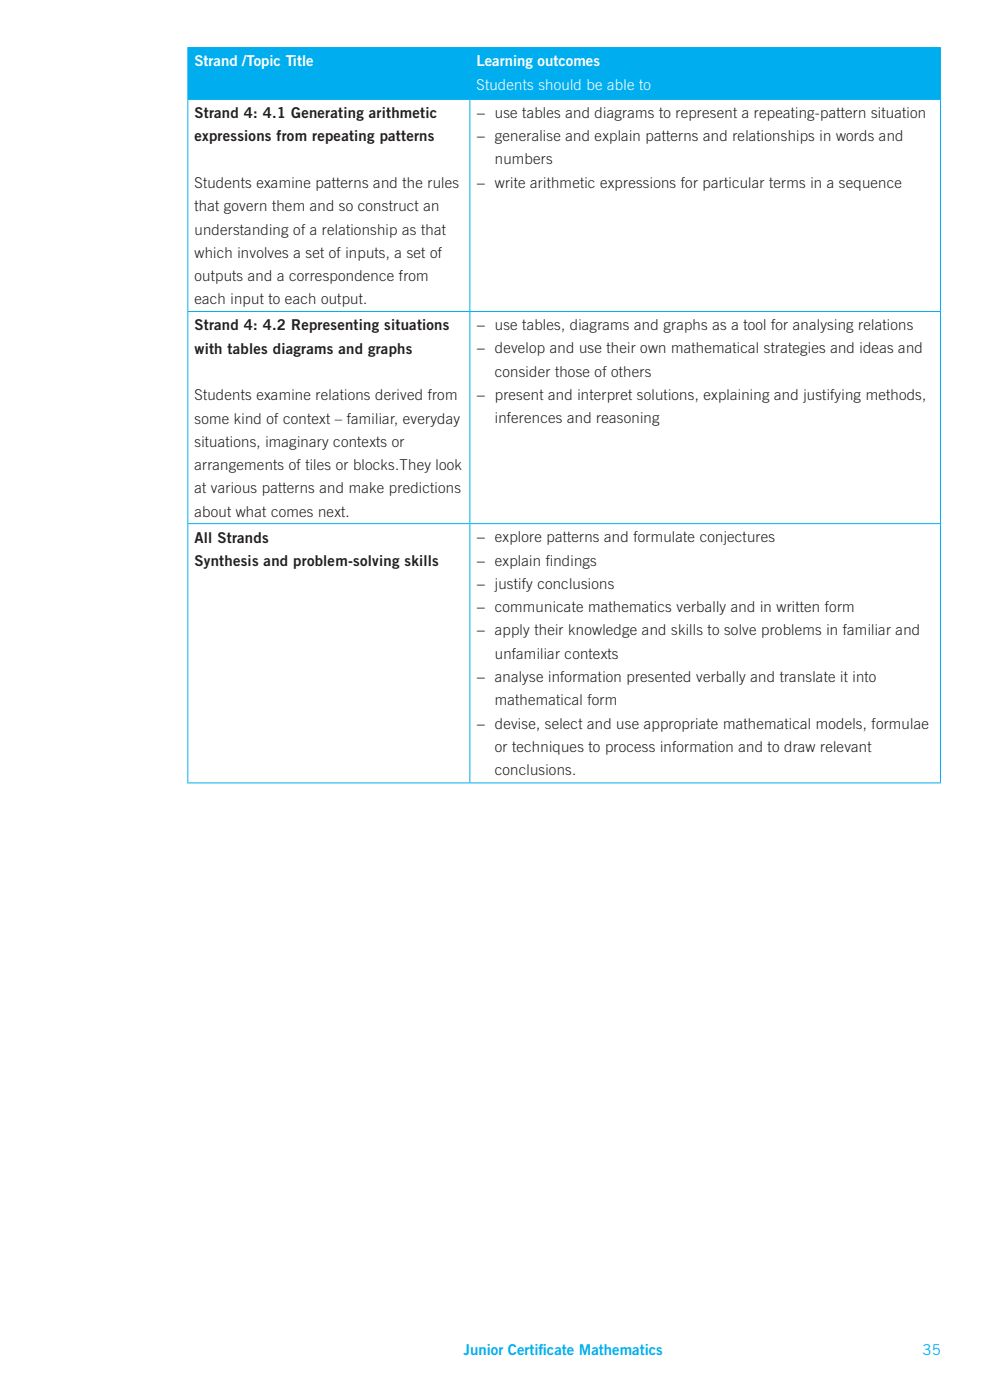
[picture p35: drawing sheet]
<svg xmlns="http://www.w3.org/2000/svg" width="210mm" height="297mm" viewBox="0 0 210 297" stroke-linecap="round" stroke-linejoin="round" font-family="sans-serif">
<defs><g id="words">
<g font-size="3.2" fill="#fff">
<text x="41.3" y="14.1">Strand /Topic Title</text>
<text x="101.1" y="14.1">Learning outcomes</text>
<text x="101.1" y="19">Students should be able to</text>
</g>
<g font-size="3.2" fill="#231f20">
<text x="41.3" y="25.1">Strand 4: 4.1 Generating arithmetic</text>
<text x="101.1" y="25">− use tables and diagrams to represent a repeating-pattern situation</text>
<text x="101.1" y="29.9">− generalise and explain patterns and relationships in words and</text>
<text x="41.3" y="30">expressions from repeating patterns</text>
<text x="105" y="34.9">numbers</text>
<text x="41.3" y="39.9">Students examine patterns and the rules</text>
<text x="101.1" y="39.8">− write arithmetic expressions for particular terms in a sequence</text>
<text x="41.3" y="44.8">that govern them and so construct an</text>
<text x="41.3" y="49.8">understanding of a relationship as that</text>
<text x="41.3" y="54.7">which involves a set of inputs, a set of</text>
<text x="41.3" y="59.7">outputs and a correspondence from</text>
<text x="41.3" y="64.6">each input to each output.</text>
<text x="41.3" y="70.1">Strand 4: 4.2 Representing situations</text>
<text x="101.1" y="70">− use tables, diagrams and graphs as a tool for analysing relations</text>
<text x="41.3" y="75">with tables diagrams and graphs</text>
<text x="101.1" y="75">− develop and use their own mathematical strategies and ideas and</text>
<text x="105" y="79.9">consider those of others</text>
<text x="41.3" y="84.9">Students examine relations derived from</text>
<text x="41.3" y="89.8">some kind of context – familiar, everyday</text>
<text x="101.1" y="84.8">− present and interpret solutions, explaining and justifying methods,</text>
<text x="105" y="89.8">inferences and reasoning</text>
<text x="41.3" y="94.8">situations, imaginary contexts or</text>
<text x="41.3" y="99.7">arrangements of tiles or blocks.They look</text>
<text x="41.3" y="104.7">at various patterns and make predictions</text>
<text x="41.3" y="109.6">about what comes next.</text>
<text x="41.3" y="115.1">All Strands</text>
<text x="101.1" y="115">− explore patterns and formulate conjectures</text>
<text x="101.1" y="120">− explain f</text>
<text x="115.7" y="120">indings</text>
<text x="41.3" y="120">Synthesis and problem-solving skills</text>
<text x="101.1" y="124.9">− justify conclusions</text>
<text x="101.1" y="129.8">− communicate mathematics verbally and in written form</text>
<text x="101.1" y="134.8">− apply their knowledge and skills to solve problems in familiar and</text>
<text x="105" y="139.7">unfamiliar contexts</text>
<text x="101.1" y="144.7">− analyse information presented verbally and translate it into</text>
<text x="105" y="149.6">mathematical form</text>
<text x="101.1" y="154.5">− devise, select and use appropriate mathematical models, formulae</text>
<text x="105" y="159.5">or techniques to process information and to draw relevant</text>
<text x="105" y="164.4">conclusions.</text>
</g>
<g font-size="3.2" fill="#00aeef">
<text x="98.3" y="287.5">Junior Certif</text>
<text x="114.3" y="287.5">icate Mathematics</text>
<text x="195.7" y="287.4">35</text>
</g>
</g></defs>
<path d="M39.8 10.1h59.9v11h-59.9zM99.7 10.1h99.8v11h-99.8z" fill="#00aeef"/>
<g fill="none" stroke="#00aeef" stroke-width=".21">
<path d="M39.8 10.1h159.8M39.8 10.2v10.8M99.7 10.2v10.8M199.5 10.2v10.8M39.8 21.1h159.8M39.8 21.2v44.8M99.7 21.2v44.8M199.5 21.2v44.8M39.8 66.1h159.8M39.8 66.2v44.8M99.7 66.2v44.8M199.5 66.2v44.8"/>
<path d="M39.8 111.1h159.8M39.8 111.2v54.8M99.7 111.2v54.8M199.5 111.2v54.8M39.8 166.1h159.8"/>
</g>
<use href="#words"/>
</svg>
